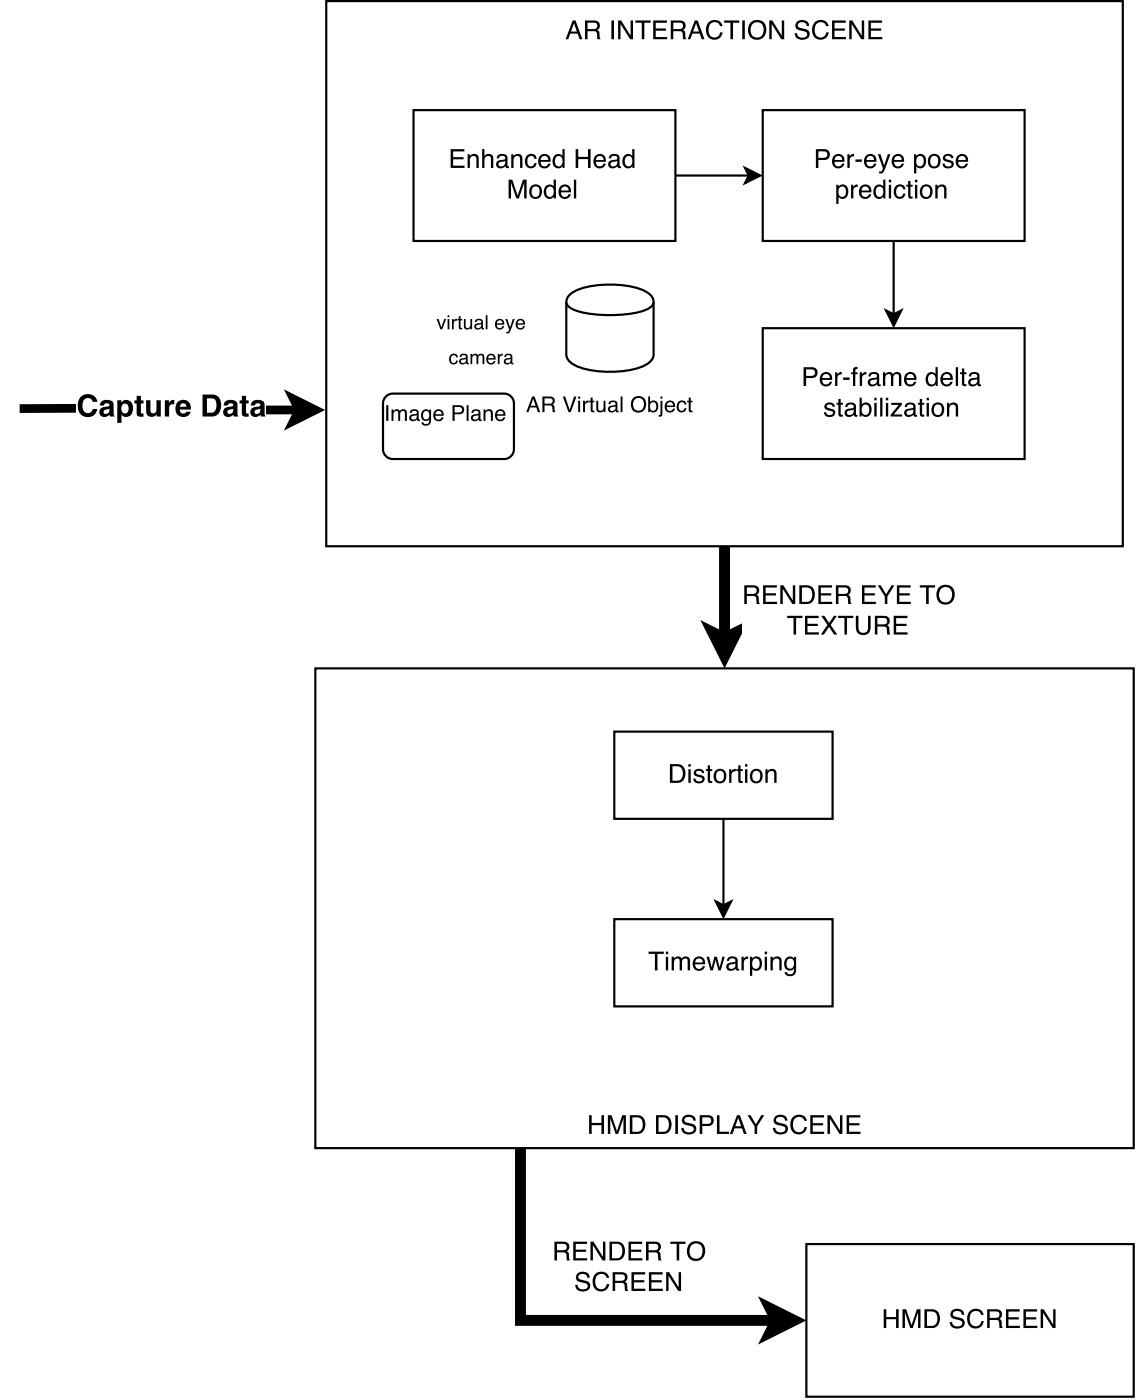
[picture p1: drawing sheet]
<svg xmlns="http://www.w3.org/2000/svg" width="184mm" height="226mm" viewBox="0 0 184 226" stroke-linecap="round" stroke-linejoin="round" font-family="sans-serif">
<path d="M117.1 88.4v14.8M115.2 102.3l1.9 .9 2-.9-2 3.9z" fill="none" stroke="#000" stroke-width="1.8" stroke-linecap="butt"/>
<path d="M115.2 102.3l1.9 .9 2-.9-2 3.9z" fill="#000"/>
<path d="M119.9 94.2h34.6v9.9h-34.6z" fill="#fff"/>
<g fill="#000">
<path d="M47.5 64.6l3.5 1.7-3.5 1.8 .8-1.8z"/>
<path d="M120.7 95v1.1h1a.53 .53 0 0 0 .6-.5 .53 .53 0 0 0-.6-.6zM120.3 94.7h1.4a.83 .83 0 0 1 1 .5 .83 .83 0 0 1-.4 1 .92 .92 0 0 1 .4 1.2l.1 .3h-.5l-.1-1-.2-.2-1.3-.1v1.3h-.4zM123.4 94.7h2.2v.4h-1.8v.9h1.6v.3h-1.6v1.1h1.8v.3h-2.2zM126.1 94.7h.5l1.6 2.4v-2.4h.4v3h-.5l-1.6-2.4v2.4h-.4zM129.6 95v2.4h.8a1.17 1.17 0 0 0 .8-1.8 .8 .8 0 0 0-.8-.6zM129.2 94.7a2.54 2.54 0 0 1 2 .2 1.73 1.73 0 0 1-.4 2.8h-1.6zM132.3 94.7h2.2v.4h-1.8v.9h1.7v.3h-1.7v1.1h1.8v.3h-2.2zM135.5 95v1.1h1a.53 .53 0 0 0 .6-.5 .53 .53 0 0 0-.6-.6zM135.1 94.7h1.4a.83 .83 0 0 1 1 .5 .83 .83 0 0 1-.4 1 .92 .92 0 0 1 .4 1.2l.1 .3h-.5l-.1-1-.2-.2-1.3-.1v1.3h-.4zM139.3 94.7h2.3v.4h-1.9v.9h1.7v.3h-1.7v1.1h1.9v.3h-2.3zM141.9 94.7h.5l.8 1.4 .9-1.4h.5l-1.2 1.8v1.2h-.4v-1.2zM145 94.7h2.2v.4h-1.8v.9h1.7v.3h-1.7v1.1h1.8v.3h-2.2zM148.7 94.7h2.5v.3h-1.1v2.7h-.4v-2.7h-1zM151.9 94.9a1.53 1.53 0 0 1 1.9 0 1.53 1.53 0 0 1 .4 1.9 1.51 1.51 0 0 1-2 .9 1.51 1.51 0 0 1-.8-2.1zM152.1 95.3a1.41 1.41 0 0 0 .4 2.1 1.16 1.16 0 0 0 1.4-1.6 1.04 1.04 0 0 0-.7-.8 1.04 1.04 0 0 0-1.1 .3z"/>
<path d="M127.3 99.6h2.4v.4h-1v2.7h-.4v-2.7h-1zM130.1 99.6h2.2v.4h-1.8v.9h1.7v.4h-1.7v1h1.9v.4h-2.3zM132.7 99.6h.6l.7 1.2 .8-1.2h.5l-1 1.5 1 1.6h-.5l-.8-1.3-.8 1.3h-.5l1.1-1.6zM135.5 99.6h2.4v.4h-1v2.7h-.4v-2.7h-1zM138.3 99.6h.5v1.9a.78 .78 0 0 0 .7 .9 .78 .78 0 0 0 .8-.9v-1.9h.4v1.7a1.21 1.21 0 0 1-1.2 1.4 1.21 1.21 0 0 1-1.2-1.4zM141.8 100v1h1a.53 .53 0 0 0 .6-.5 .53 .53 0 0 0-.6-.5zM141.4 99.6h1.4a.83 .83 0 0 1 1 .5 .83 .83 0 0 1-.4 1.1 .92 .92 0 0 1 .4 1.1l.1 .4h-.5l-.1-1.1-.2-.2h-1.3v1.3h-.4zM144.5 99.6h2.2v.4h-1.8v.9h1.6v.4h-1.6v1h1.8v.4h-2.2z"/>
</g>
<path d="M3.2 66.1l24.7-.1v.3h20.4M47.5 64.6l3.5 1.7-3.5 1.8 .8-1.8z" fill="none" stroke="#000" stroke-width="1.4" stroke-linecap="butt"/>
<path d="M12.3 63.1h30.7v5.7h-30.7z" fill="#fff"/>
<path d="M13.1 64.2a1.58 1.58 0 0 1 2.6 .8h-.7a.83 .83 0 0 0-.9-.6 .83 .83 0 0 0-.7 .9 1.15 1.15 0 0 0 .8 1.5l.4-.1 .4-.5h.7a1.6 1.6 0 0 1-1.8 1.3 1.6 1.6 0 0 1-1.3-1.9 1.95 1.95 0 0 1 .5-1.4zM16.9 66.3a.33 .33 0 0 0-.2 .4 .33 .33 0 0 0 .4 .3 .63 .63 0 0 0 .6-.9zM16.3 65a1.37 1.37 0 0 1 2 .2l.1 1.8 .1 .4h-.7l-.1-.3a.85 .85 0 0 1-1.4 .2 .85 .85 0 0 1 .3-1.4l.8-.1a.25 .25 0 0 0 .3-.2 .25 .25 0 0 0-.1-.3h-.2a.45 .45 0 0 0-.6 .3h-.7zM19.8 65.5a.82 .82 0 0 0-.2 .8 .82 .82 0 0 0 .8 .6 .87 .87 0 0 0 .4-.9 .87 .87 0 0 0-.6-.7zM19 64.8h.6v.3a1.06 1.06 0 0 1 1.3-.3 1.06 1.06 0 0 1 .6 1.2 1.11 1.11 0 0 1-.5 1.2 1.11 1.11 0 0 1-1.3 0l-.1-.2v1.4h-.6zM22.1 64h.7v.8h.4v.5h-.4v1.5l.4 .1v.5h-.3a.6 .6 0 0 1-.8-.5v-1.6h-.4v-.5h.4zM23.6 64.8h.7v1.5a.51 .51 0 0 0 .6 .6 .51 .51 0 0 0 .4-.7v-1.4h.7v2.6h-.7v-.4a.93 .93 0 0 1-1.1 .4 .93 .93 0 0 1-.6-1.1zM26.6 64.8h.7v.4a.82 .82 0 0 1 .9-.5v.7a.65 .65 0 0 0-.9 .7v1.3h-.7zM29.2 65.4l-.1 .4h1v-.3a.53 .53 0 0 0-.9-.1zM28.7 65a1.27 1.27 0 0 1 1.5-.2 1.27 1.27 0 0 1 .7 1.5h-1.8a.57 .57 0 0 0 .3 .6 .57 .57 0 0 0 .7-.3h.7a1.29 1.29 0 0 1-1.6 .8 1.29 1.29 0 0 1-.8-1.6zM33.5 64.4v2.4a1.21 1.21 0 0 0 1.3-.3 1.77 1.77 0 0 0-.1-1.9zM32.7 63.8h1.6a1.54 1.54 0 0 1 1.4 2.1v.3a1.39 1.39 0 0 1-1.4 1.2h-1.6zM36.9 66.3a.33 .33 0 0 0-.1 .4 .33 .33 0 0 0 .3 .3 .63 .63 0 0 0 .6-.9zM36.3 65a1.37 1.37 0 0 1 2 .2l.1 1.8 .1 .4h-.7l-.1-.3a.85 .85 0 0 1-1.3 .2 .85 .85 0 0 1 .2-1.4l.8-.1a.25 .25 0 0 0 .3-.2 .25 .25 0 0 0-.1-.3h-.1a.45 .45 0 0 0-.7 .3h-.6zM39.1 64h.7v.8h.4v.5h-.4v1.5l.4 .1v.5h-.3a.6 .6 0 0 1-.8-.5v-1.6h-.4v-.5h.4zM41.3 66.3a.33 .33 0 0 0-.2 .4 .33 .33 0 0 0 .4 .3 .63 .63 0 0 0 .6-.9zM40.7 65a1.37 1.37 0 0 1 2 .2l.1 1.8 .1 .4h-.7l-.1-.3a.85 .85 0 0 1-1.4 .2 .85 .85 0 0 1 .3-1.4l.8-.1a.25 .25 0 0 0 .3-.2 .25 .25 0 0 0-.1-.3h-.2a.45 .45 0 0 0-.6 .3h-.7z" fill="#000"/>
<path d="M52.7 .2h128.8v88.2h-128.8z" fill="#fff"/>
<path d="M52.7 .2h128.8v88.2h-128.8z" fill="none" stroke="#000" stroke-width=".35"/>
<g fill="#000">
<path d="M124.5 211.7l3.9 1.9-3.9 1.9 1-1.9z"/>
<path d="M92.8 3.8l-.5 1.3h1zM92.6 3.3h.4l1.1 3h-.4l-.3-.9h-1.2l-.3 .9h-.5zM95 3.7v1h.9a.53 .53 0 0 0 .7-.5 .53 .53 0 0 0-.6-.5zM94.6 3.3h1.4a.83 .83 0 0 1 .9 .5 .83 .83 0 0 1-.4 1.1 .92 .92 0 0 1 .4 1.1l.2 .3h-.5l-.1-1-.2-.2-1.3-.1v1.3h-.4zM98.8 3.3h.5v3h-.5zM99.9 3.3h.5l1.5 2.5v-2.5h.4v3h-.4l-1.6-2.4v2.4h-.4zM102.7 3.3h2.5v.4h-1v2.6h-.5v-2.6h-1zM105.6 3.3h2.2v.4h-1.8v.9h1.7v.4h-1.7v1h1.8v.3h-2.2zM108.8 3.7v1h1a.53 .53 0 0 0 .6-.5 .53 .53 0 0 0-.6-.5zM108.4 3.3h1.4a.83 .83 0 0 1 1 .5 .83 .83 0 0 1-.4 1.1 .92 .92 0 0 1 .4 1.1l.1 .3h-.5l-.1-1-.2-.2-1.3-.1v1.3h-.4zM112.5 3.8l-.5 1.3h1zM112.3 3.3h.5l1.1 3h-.5l-.3-.9h-1.2l-.3 .9h-.4zM114.5 3.7a1.32 1.32 0 0 1 1.3-.5 1.32 1.32 0 0 1 1 1h-.4a.98 .98 0 0 0-1.3-.6 .98 .98 0 0 0-.6 1.3 .96 .96 0 0 0 .8 1.2 .96 .96 0 0 0 1.1-.9h.4a1.36 1.36 0 0 1-1.6 1.2 1.36 1.36 0 0 1-1.1-1.6l.1-.6zM117.1 3.3h2.4v.4h-1v2.6h-.4v-2.6h-1zM120 3.3h.4v3h-.4zM121.4 3.5a1.53 1.53 0 0 1 2 0 1.53 1.53 0 0 1 .4 1.9 1.51 1.51 0 0 1-2 .9 1.51 1.51 0 0 1-.8-2zM121.6 3.9a1.41 1.41 0 0 0 .5 2.1 1.16 1.16 0 0 0 1.3-1.5 1.04 1.04 0 0 0-.7-.9 1.04 1.04 0 0 0-1.1 .3zM124.4 3.3h.4l1.6 2.5v-2.5h.4v3h-.5l-1.6-2.4v2.4h-.3zM128.9 3.5a1.27 1.27 0 0 1 1.9 .4v.3h-.4a.75 .75 0 0 0-.7-.6 .75 .75 0 0 0-.7 .5 .64 .64 0 0 0 .7 .5l.4 .1a.87 .87 0 0 1 .8 .9 .87 .87 0 0 1-.9 .8 1.15 1.15 0 0 1-1.5-1h.4a.85 .85 0 0 0 .7 .7 .85 .85 0 0 0 .9-.5 .93 .93 0 0 0-1.1-.7 .81 .81 0 0 1-.8-.5 .81 .81 0 0 1 .3-.9zM131.6 3.7a1.32 1.32 0 0 1 1.3-.5 1.32 1.32 0 0 1 1 1h-.4a.98 .98 0 0 0-1.2-.6 .98 .98 0 0 0-.6 1.3 .96 .96 0 0 0 .7 1.2 .96 .96 0 0 0 1.2-.9h.4a1.36 1.36 0 0 1-1.6 1.2 1.36 1.36 0 0 1-1.1-1.6l.1-.6zM134.5 3.3h2.2v.4h-1.8v.9h1.7v.4h-1.7v1h1.8v.3h-2.2zM137.3 3.3h.5l1.5 2.5v-2.5h.4v3h-.5l-1.5-2.4v2.4h-.4zM140.4 3.3h2.2v.4h-1.8v.9h1.7v.4h-1.7v1h1.8v.3h-2.2z"/>
</g>
<path d="M84.1 185.7v27.9h41.4M124.5 211.7l3.9 1.9-3.9 1.9 1-1.9z" fill="none" stroke="#000" stroke-width="1.8" stroke-linecap="butt"/>
<path d="M89.3 200.4h25v9.9h-25z" fill="#fff"/>
<g fill="#000">
<path d="M90 201.2v1.1h1a.53 .53 0 0 0 .6-.5 .53 .53 0 0 0-.6-.6zM89.6 200.9h1.4a.83 .83 0 0 1 1 .5 .83 .83 0 0 1-.4 1 .92 .92 0 0 1 .4 1.1l.1 .4h-.5l-.1-1-.2-.2-1.3-.1v1.3h-.4zM92.7 200.9h2.2v.3h-1.8v1h1.6v.3h-1.6v1h1.8v.4h-2.2zM95.5 200.9h.4l1.6 2.4v-2.4h.4v3h-.5l-1.6-2.5v2.5h-.3zM98.9 201.2v2.4h.8a1.17 1.17 0 0 0 .8-1.8 .8 .8 0 0 0-.8-.6zM98.5 200.9a2.54 2.54 0 0 1 2 .2 1.73 1.73 0 0 1-.4 2.8h-1.6zM101.6 200.9h2.2v.3h-1.8v1h1.7v.3h-1.7v1h1.8v.4h-2.2zM104.8 201.2v1.1h1a.53 .53 0 0 0 .6-.5 .53 .53 0 0 0-.6-.6zM104.4 200.9h1.4a.83 .83 0 0 1 1 .5 .83 .83 0 0 1-.4 1 .92 .92 0 0 1 .4 1.1l.2 .4h-.6l-.1-1-.2-.2-1.3-.1v1.3h-.4zM108.4 200.9h2.4v.3h-1v2.7h-.4v-2.7h-1zM111.6 201.1a1.53 1.53 0 0 1 1.9 0 1.53 1.53 0 0 1 .4 1.9 1.51 1.51 0 0 1-2 .9 1.51 1.51 0 0 1-.8-2.1zM111.8 201.5a1.41 1.41 0 0 0 .4 2.1 1.16 1.16 0 0 0 1.3-1.6 1.04 1.04 0 0 0-.7-.8 1.04 1.04 0 0 0-1 .3z"/>
<path d="M93.4 206a1.27 1.27 0 0 1 1.9 .4v.3h-.4a.75 .75 0 0 0-.7-.6 .75 .75 0 0 0-.7 .5 .64 .64 0 0 0 .7 .5l.4 .1a.87 .87 0 0 1 .8 .9 .87 .87 0 0 1-.9 .8 1.15 1.15 0 0 1-1.5-1h.4a.85 .85 0 0 0 .7 .7 .85 .85 0 0 0 .9-.5 .93 .93 0 0 0-1-.7 .81 .81 0 0 1-.9-.5 .81 .81 0 0 1 .3-.9zM96.1 206.2a1.32 1.32 0 0 1 1.4-.5 1.32 1.32 0 0 1 1 1h-.4a.98 .98 0 0 0-1.3-.6 .98 .98 0 0 0-.6 1.3 .96 .96 0 0 0 .8 1.1 .96 .96 0 0 0 1.1-.8h.4a1.36 1.36 0 0 1-1.6 1.2 1.36 1.36 0 0 1-1.1-1.6l.1-.6zM99.4 206.2v1h1a.53 .53 0 0 0 .6-.5 .53 .53 0 0 0-.5-.5zM99 205.8h1.4a.83 .83 0 0 1 1 .5 .83 .83 0 0 1-.4 1.1 .92 .92 0 0 1 .4 1.1l.2 .3h-.5l-.2-1-.1-.2-1.4-.1v1.3h-.4zM102.1 205.8h2.2v.4h-1.8v.9h1.7v.4h-1.7v1h1.8v.3h-2.2zM104.9 205.8h2.2v.4h-1.8v.9h1.7v.4h-1.7v1h1.8v.3h-2.2zM107.7 205.8h.5l1.5 2.5v-2.5h.4v3h-.5l-1.5-2.4v2.4h-.4z"/>
</g>
<path d="M51 108.1h132.3v77.6h-132.3z" fill="#fff"/>
<path d="M51 108.1h132.3v77.6h-132.3z" fill="none" stroke="#000" stroke-width=".35"/>
<path d="M95.2 180.4h.4v1.3h1.6v-1.3h.4v3h-.4v-1.4h-1.6v1.4h-.4zM98.3 180.4h.6l.8 2.6 .9-2.6h.6v3h-.4v-2.5l-.9 2.5h-.4l-.9-2.5 .1 2.5h-.4zM102.2 180.8v2.3h.8a1.17 1.17 0 0 0 .8-1.8 .8 .8 0 0 0-.8-.5zM101.8 180.4a2.54 2.54 0 0 1 2 .3 1.73 1.73 0 0 1-.4 2.7h-1.6zM106.5 180.8v2.3h.7a1.17 1.17 0 0 0 .8-1.8 .8 .8 0 0 0-.8-.5zM106 180.4a2.54 2.54 0 0 1 2.1 .3 1.73 1.73 0 0 1-.5 2.7h-1.6zM109.2 180.4h.4v3h-.4zM110.5 180.6a1.27 1.27 0 0 1 1.9 .4l.1 .3h-.4a.75 .75 0 0 0-.7-.6 .75 .75 0 0 0-.8 .5 .64 .64 0 0 0 .8 .5l.4 .1a.87 .87 0 0 1 .8 .9 .87 .87 0 0 1-1 .8 1.15 1.15 0 0 1-1.5-1h.4a.85 .85 0 0 0 .8 .7 .85 .85 0 0 0 .9-.5 .93 .93 0 0 0-1.1-.7 .81 .81 0 0 1-.8-.5 .81 .81 0 0 1 .2-.9zM113.1 180.4h1.4a.88 .88 0 0 1 .9 .9 .88 .88 0 0 1-.9 .9h-1v1.2h-.4zM113.5 180.8v1h.8a.53 .53 0 0 0 .7-.5 .53 .53 0 0 0-.7-.5zM115.9 180.4h.4v2.7h1.5v.3h-1.9zM119.3 180.9l-.4 1.3h.9zM119.1 180.4h.5l1.1 3h-.5l-.3-.9h-1.2l-.3 .9h-.4zM120.8 180.4h.5l.9 1.5 .9-1.5h.4l-1.1 1.8v1.2h-.4v-1.2zM125.3 180.6a1.27 1.27 0 0 1 1.9 .4l.1 .3h-.4a.75 .75 0 0 0-.7-.6 .75 .75 0 0 0-.8 .5 .64 .64 0 0 0 .8 .5l.4 .1a.87 .87 0 0 1 .8 .9 .87 .87 0 0 1-.9 .8 1.15 1.15 0 0 1-1.5-1h.3a.85 .85 0 0 0 .8 .7 .85 .85 0 0 0 .9-.5 .93 .93 0 0 0-1.1-.7 .81 .81 0 0 1-.8-.5 .81 .81 0 0 1 .2-.9zM128.1 180.8a1.32 1.32 0 0 1 1.3-.5 1.32 1.32 0 0 1 1 1h-.4a.98 .98 0 0 0-1.2-.6 .98 .98 0 0 0-.6 1.3 .96 .96 0 0 0 .7 1.1 .96 .96 0 0 0 1.1-.8h.4a1.36 1.36 0 0 1-1.5 1.2 1.36 1.36 0 0 1-1.1-1.6v-.6zM131 180.4h2.2v.4h-1.8v.9h1.7v.4h-1.7v1h1.8v.3h-2.2zM133.8 180.4h.5l1.5 2.5v-2.5h.4v3h-.5l-1.5-2.4v2.4h-.4zM136.9 180.4h2.2v.4h-1.8v.9h1.6v.4h-1.6v1h1.8v.3h-2.2z" fill="#000"/>
<path d="M130.4 201.3h52.9v24.7h-52.9z" fill="#fff"/>
<path d="M116.9 132.5v13.9M115.7 145.8l1.2 .6 1.3-.6-1.3 2.5zM130.4 201.3h52.9v24.7h-52.9z" fill="none" stroke="#000" stroke-width=".35"/>
<g fill="#000">
<path d="M115.7 145.8l1.2 .6 1.3-.6-1.3 2.5z"/>
<path d="M142.9 211.8h.4v1.3h1.5v-1.3h.5v3h-.5v-1.4h-1.5v1.4h-.4zM145.9 211.8h.6l.8 2.6 .9-2.6h.6v3h-.4v-2.5l-.9 2.5h-.4l-.8-2.5v2.5h-.4zM149.9 212.2v2.3h.7a1.17 1.17 0 0 0 .8-1.8 .8 .8 0 0 0-.8-.5zM149.4 211.8a2.54 2.54 0 0 1 2.1 .3 1.73 1.73 0 0 1-.5 2.7h-1.6zM153.9 212a1.27 1.27 0 0 1 1.9 .4l.1 .3h-.4a.75 .75 0 0 0-.7-.6 .75 .75 0 0 0-.8 .5 .64 .64 0 0 0 .8 .5l.4 .1a.87 .87 0 0 1 .8 .9 .87 .87 0 0 1-1 .8 1.15 1.15 0 0 1-1.5-1h.4a.85 .85 0 0 0 .8 .7 .85 .85 0 0 0 .9-.5 .93 .93 0 0 0-1.1-.7 .81 .81 0 0 1-.8-.5 .81 .81 0 0 1 .2-.9zM156.7 212.2a1.32 1.32 0 0 1 1.3-.5 1.32 1.32 0 0 1 1 1h-.4a.98 .98 0 0 0-1.2-.6 .98 .98 0 0 0-.6 1.3 .96 .96 0 0 0 .7 1.1 .96 .96 0 0 0 1.1-.8h.4a1.36 1.36 0 0 1-1.5 1.2 1.36 1.36 0 0 1-1.2-1.6l.1-.6zM160 212.2v1h.9a.53 .53 0 0 0 .7-.5 .53 .53 0 0 0-.6-.5zM159.6 211.8h1.4a.83 .83 0 0 1 .9 .5 .83 .83 0 0 1-.3 1 .92 .92 0 0 1 .3 1.2l.2 .3h-.5l-.1-1-.2-.2-1.3-.1v1.3h-.4zM162.6 211.8h2.2v.4h-1.8v.9h1.7v.4h-1.7v1h1.9v.3h-2.3zM165.4 211.8h2.3v.4h-1.9v.9h1.7v.4h-1.7v1h1.9v.3h-2.3zM168.2 211.8h.5l1.5 2.5v-2.5h.4v3h-.4l-1.6-2.4v2.4h-.4z"/>
</g>
<path d="M99.3 118.4h35.3v14.1h-35.3z" fill="#fff"/>
<path d="M99.3 118.4h35.3v14.1h-35.3z" fill="none" stroke="#000" stroke-width=".35"/>
<path d="M108.7 124v2.3h.7a1.17 1.17 0 0 0 .9-1.8 .8 .8 0 0 0-.9-.5zM108.3 123.6a2.54 2.54 0 0 1 2 .3 1.73 1.73 0 0 1-.4 2.7h-1.6zM111.3 124.4h.4v2.2h-.4zM111.3 123.6h.4v.4h-.4zM112.4 124.6a.89 .89 0 0 1 1.4 .5h-.3a.51 .51 0 0 0-.5-.4 .51 .51 0 0 0-.5 .3 1.72 1.72 0 0 0 1.2 .6 .7 .7 0 0 1 .1 .8 .7 .7 0 0 1-.8 .3 .78 .78 0 0 1-.9-.7h.3a.57 .57 0 0 0 .5 .4 .57 .57 0 0 0 .6-.4l-.1-.2a1.84 1.84 0 0 1-1.2-.6v-.3zM114.4 123.8h.4v.6h.3v.3h-.3v1.5l.1 .1 .2 .1v.2a.53 .53 0 0 1-.7-.4v-1.5h-.3v-.3h.3zM116 124.8a.94 .94 0 0 0 .4 1.6 .94 .94 0 0 0 .5-1.4 .62 .62 0 0 0-.9-.2zM115.6 124.7a1.06 1.06 0 0 1 1.4-.2 1.06 1.06 0 0 1 .4 1.3 1.05 1.05 0 0 1-1.4 .9 1.05 1.05 0 0 1-.6-1.5zM117.9 124.4h.3v.4a.64 .64 0 0 1 .7-.4v.4a.57 .57 0 0 0-.7 .6v1.2h-.3zM119.3 123.8h.4v.6h.4v.3h-.4v1.5l.1 .1 .3 .1v.2a.53 .53 0 0 1-.8-.4v-1.5h-.3v-.3h.3zM120.4 124.4h.4v2.2h-.4zM120.4 123.6h.4v.4h-.4zM121.9 124.8a.94 .94 0 0 0 .4 1.6 .94 .94 0 0 0 .5-1.4 .62 .62 0 0 0-.9-.2zM121.5 124.7a1.06 1.06 0 0 1 1.4-.2 1.06 1.06 0 0 1 .4 1.3 1.05 1.05 0 0 1-1.4 .9 1.05 1.05 0 0 1-.6-1.5zM123.7 124.4h.4v.3a.78 .78 0 0 1 .9-.3 .78 .78 0 0 1 .5 .8v1.4h-.3v-1.3a.55 .55 0 0 0-.7-.6 .55 .55 0 0 0-.4 .8v1.1h-.4z" fill="#000"/>
<path d="M99.3 148.7h35.3v14.1h-35.3z" fill="#fff"/>
<path d="M99.3 148.7h35.3v14.1h-35.3z" fill="none" stroke="#000" stroke-width=".35"/>
<path d="M104.8 153.9h2.5v.4h-1v2.7h-.4v-2.7h-1.1zM107.6 154.8h.4v2.2h-.4zM107.6 153.9h.4v.5h-.4zM108.6 154.8h.3v.3a.72 .72 0 0 1 1.3 0 .73 .73 0 0 1 .8-.4 .73 .73 0 0 1 .5 .8v1.5h-.3v-1.6a.48 .48 0 0 0-.6-.3 .48 .48 0 0 0-.4 .6v1.3h-.3v-1.5a.46 .46 0 0 0-.5-.5 .46 .46 0 0 0-.4 .6l-.1 1.4h-.3zM112.3 155.1a1.01 1.01 0 0 1 1.2-.3 1.01 1.01 0 0 1 .5 1.2h-1.6a.63 .63 0 0 0 .4 .7 .63 .63 0 0 0 .8-.4h.4a1.04 1.04 0 0 1-1.4 .7 1.04 1.04 0 0 1-.6-1.4zM112.6 155.2l-.2 .5h1.2a.61 .61 0 0 0-.3-.6 .61 .61 0 0 0-.7 .1zM114.2 154.8h.4l.4 1.7 .5-1.7h.4l.4 1.7 .5-1.7h.4l-.7 2.2h-.4l-.4-1.7-.5 1.7h-.4zM117.8 156.2a.48 .48 0 0 0 .3 .6 .48 .48 0 0 0 .6-.3l.2-.6-.8 .1zM117.6 155a.96 .96 0 0 1 1.6 .3l.1 1.4h.2v.3a.42 .42 0 0 1-.6-.3 .77 .77 0 0 1-1 .3 .77 .77 0 0 1-.4-.9l.4-.3 1-.3a.5 .5 0 0 0-.5-.5 .5 .5 0 0 0-.5 .4h-.4zM119.9 154.8h.3v.4a.64 .64 0 0 1 .7-.5v.4a.57 .57 0 0 0-.7 .6v1.3h-.3zM121.8 155.2a1.12 1.12 0 0 0 .2 1.5 .82 .82 0 0 0 .8-.4 .82 .82 0 0 0-.1-.9 .56 .56 0 0 0-.9-.2zM121.2 154.8h.4v.3a.9 .9 0 0 1 1.1-.3 .9 .9 0 0 1 .5 1 .93 .93 0 0 1-.4 1.1 .93 .93 0 0 1-1.2-.2v1.2h-.4zM123.6 154.8h.4v2.2h-.4zM123.6 153.9h.4v.5h-.4zM124.5 154.8h.4v.3a.78 .78 0 0 1 .9-.4 .78 .78 0 0 1 .6 .9v1.4h-.4v-1.4a.55 .55 0 0 0-.7-.5 .55 .55 0 0 0-.4 .7v1.2h-.4zM127 155a.83 .83 0 0 1 1.4 .1v-.3h.3v2a.97 .97 0 0 1-.7 1.1 .97 .97 0 0 1-1.2-.6h.4a.64 .64 0 0 0 .9 .2 .64 .64 0 0 0 .2-.8 .9 .9 0 0 1-1.1 .2 .9 .9 0 0 1-.4-1zM127.3 155.2a.92 .92 0 0 0 .4 1.5 .85 .85 0 0 0 .7-.8 .85 .85 0 0 0-.6-.8z" fill="#000"/>
<path d="M72.1 40.7h10.9v10.8h-10.9z" fill="#fff"/>
<path d="M109.2 28.4h11.8M120.4 27.2l2.5 1.2-2.5 1.2 .6-1.2z" fill="none" stroke="#000" stroke-width=".35"/>
<path d="M120.4 27.2l2.5 1.2-2.5 1.2 .6-1.2z" fill="#000"/>
<path d="M66.9 17.8h42.3v21.2h-42.3z" fill="#fff"/>
<path d="M66.9 17.8h42.3v21.2h-42.3zM144.5 39v11.8M143.2 50.2l1.3 .6 1.2-.6-1.2 2.5z" fill="none" stroke="#000" stroke-width=".35"/>
<g fill="#000">
<path d="M143.2 50.2l1.3 .6 1.2-.6-1.2 2.5z"/>
<path d="M72.9 24.1h2.2v.4h-1.8v.9h1.6v.4h-1.6v1h1.8v.4h-2.2zM75.6 25h.3v.3a.78 .78 0 0 1 1-.4 .78 .78 0 0 1 .5 .8v1.5h-.4v-1.4a.55 .55 0 0 0-.7-.5 .55 .55 0 0 0-.3 .7v1.2h-.4zM77.9 24.1h.4v1.1a.78 .78 0 0 1 .9-.3 .78 .78 0 0 1 .5 .8v1.5h-.3v-1.4a.55 .55 0 0 0-.7-.6 .55 .55 0 0 0-.4 .8v1.2h-.4zM80.6 26.4a.48 .48 0 0 0 .3 .6 .48 .48 0 0 0 .6-.3l.2-.7-.8 .2zM80.4 25.2a.96 .96 0 0 1 1.6 .3v1.3l.3 .1v.3a.42 .42 0 0 1-.6-.3 .77 .77 0 0 1-1 .3 .77 .77 0 0 1-.4-1l.4-.3 1-.2a.5 .5 0 0 0-.5-.5 .5 .5 0 0 0-.5 .4h-.4zM82.6 25h.4v.3a.78 .78 0 0 1 .9-.4 .78 .78 0 0 1 .6 .8v1.5h-.4v-1.4a.55 .55 0 0 0-.7-.5 .55 .55 0 0 0-.4 .7v1.2h-.4zM85.1 25.2a.91 .91 0 0 1 1-.3 .91 .91 0 0 1 .6 .8h-.3a.57 .57 0 0 0-.7-.5 .57 .57 0 0 0-.4 .7 .66 .66 0 0 0 .1 .8 .66 .66 0 0 0 .8 .1l.2-.4h.3a.96 .96 0 0 1-1 .8 .96 .96 0 0 1-.9-1.1zM87.3 25.2a1.01 1.01 0 0 1 1.2-.2 1.01 1.01 0 0 1 .5 1.2h-1.6a.63 .63 0 0 0 .5 .7 .63 .63 0 0 0 .7-.4h.4a1.04 1.04 0 0 1-1.4 .7 1.04 1.04 0 0 1-.6-1.4zM87.6 25.4l-.2 .5h1.2a.61 .61 0 0 0-.3-.6 .61 .61 0 0 0-.7 .1zM89.9 25.5a.85 .85 0 0 0-.2 .9 .85 .85 0 0 0 .8 .5 .93 .93 0 0 0 .4-.9 .93 .93 0 0 0-.6-.8zM89.7 25.1l.7-.2 .5 .3v-1.1h.4v3.1h-.4v-.3a.91 .91 0 0 1-1.1 .2 .91 .91 0 0 1-.5-1 1.31 1.31 0 0 1 .4-1zM93.1 24.1h.4v1.3h1.6v-1.3h.4v3.1h-.4v-1.5h-1.6v1.5h-.4zM96.2 25.2a1.01 1.01 0 0 1 1.3-.2 1.01 1.01 0 0 1 .4 1.2h-1.6a.63 .63 0 0 0 .5 .7 .63 .63 0 0 0 .8-.4h.3a1.04 1.04 0 0 1-1.3 .7 1.04 1.04 0 0 1-.6-1.4zM96.5 25.4l-.2 .5h1.3a.61 .61 0 0 0-.4-.6 .61 .61 0 0 0-.7 .1zM98.7 26.4a.48 .48 0 0 0 .3 .6 .48 .48 0 0 0 .6-.3l.2-.7-.8 .2zM98.5 25.2a.96 .96 0 0 1 1.7 .3v1.3l.2 .1v.3a.42 .42 0 0 1-.6-.3 .77 .77 0 0 1-1 .3 .77 .77 0 0 1-.4-1l.4-.3 1-.2a.5 .5 0 0 0-.5-.5 .5 .5 0 0 0-.5 .4h-.4zM101.2 25.5a.85 .85 0 0 0-.2 .9 .85 .85 0 0 0 .8 .5 .93 .93 0 0 0 .4-.9 .93 .93 0 0 0-.6-.8zM101 25.1l.7-.2 .5 .3v-1.1h.4v3.1h-.4v-.3a.91 .91 0 0 1-1.1 .2 .91 .91 0 0 1-.5-1 1.31 1.31 0 0 1 .4-1z"/>
<path d="M82.2 29.1h.6l.9 2.5 .8-2.5h.6v3h-.4v-2.6l-.8 2.6h-.4l-.9-2.6v2.6h-.4zM86.2 30.3a.94 .94 0 0 0 .4 1.6 .94 .94 0 0 0 .5-1.4 .62 .62 0 0 0-.9-.2zM85.8 30.2a1.06 1.06 0 0 1 1.4-.2 1.06 1.06 0 0 1 .4 1.3 1.05 1.05 0 0 1-1.4 .8 1.05 1.05 0 0 1-.6-1.4zM88.5 30.4a.85 .85 0 0 0-.2 .9 .85 .85 0 0 0 .8 .5 .93 .93 0 0 0 .4-.8 .93 .93 0 0 0-.6-.8zM88.3 30l.7-.1 .5 .3v-1.1h.4v3h-.4v-.3a.91 .91 0 0 1-1.1 .3 .91 .91 0 0 1-.5-1.1 1.31 1.31 0 0 1 .4-1zM90.6 30.2a1.01 1.01 0 0 1 1.2-.2 1.01 1.01 0 0 1 .5 1.1h-1.6a.63 .63 0 0 0 .5 .7 .63 .63 0 0 0 .7-.4h.4a1.04 1.04 0 0 1-1.4 .7 1.04 1.04 0 0 1-.6-1.4zM90.9 30.3l-.2 .5h1.2a.61 .61 0 0 0-.3-.6 .61 .61 0 0 0-.7 .1zM92.8 29.1h.3v3h-.3z"/>
</g>
<path d="M123.3 17.8h42.3v21.2h-42.3z" fill="#fff"/>
<path d="M123.3 17.8h42.3v21.2h-42.3z" fill="none" stroke="#000" stroke-width=".35"/>
<g fill="#000">
<path d="M131.9 24.1h1.4a.88 .88 0 0 1 .9 .9 .88 .88 0 0 1-.9 .9h-1v1.3h-.4zM132.3 24.5v1h.8a.53 .53 0 0 0 .6-.5 .53 .53 0 0 0-.6-.5zM134.8 25.2a1.01 1.01 0 0 1 1.2-.2 1.01 1.01 0 0 1 .5 1.2h-1.6a.63 .63 0 0 0 .5 .7 .63 .63 0 0 0 .7-.4h.4a1.04 1.04 0 0 1-1.4 .7 1.04 1.04 0 0 1-.6-1.4zM135.1 25.4l-.2 .5h1.2a.61 .61 0 0 0-.3-.6 .61 .61 0 0 0-.7 .1zM137 25h.3v.3a.64 .64 0 0 1 .8-.4l-.1 .4a.57 .57 0 0 0-.6 .6v1.3h-.4zM138.3 25.8h1v.4h-1zM140 25.2a1.01 1.01 0 0 1 1.2-.2 1.01 1.01 0 0 1 .5 1.2h-1.6a.63 .63 0 0 0 .4 .7 .63 .63 0 0 0 .8-.4h.4a1.04 1.04 0 0 1-1.4 .7 1.04 1.04 0 0 1-.6-1.4zM140.3 25.4l-.2 .5h1.2a.61 .61 0 0 0-.4-.6 .61 .61 0 0 0-.6 .1zM141.9 25h.4l.6 1.8 .6-1.8h.4l-.4 1.3a3 3 0 0 1-1 1.8l-.4-.1v-.3h.2a.45 .45 0 0 0 .4-.5zM144.4 25.2a1.01 1.01 0 0 1 1.3-.2 1.01 1.01 0 0 1 .5 1.2h-1.7a.63 .63 0 0 0 .5 .7 .63 .63 0 0 0 .8-.4h.3a1.04 1.04 0 0 1-1.3 .7 1.04 1.04 0 0 1-.6-1.4zM144.7 25.4l-.2 .5h1.3a.61 .61 0 0 0-.4-.6 .61 .61 0 0 0-.7 .1zM148.3 25.4a1.12 1.12 0 0 0 .2 1.5 .82 .82 0 0 0 .8-.4 .82 .82 0 0 0-.1-.9 .56 .56 0 0 0-.9-.2zM147.8 25h.3v.3a.9 .9 0 0 1 1.1-.3 .9 .9 0 0 1 .5 1 .93 .93 0 0 1-.4 1.1 .93 .93 0 0 1-1.2-.2v1.1h-.3zM150.6 25.3a.94 .94 0 0 0 .4 1.6 .94 .94 0 0 0 .6-1.4 .62 .62 0 0 0-1-.2zM150.3 25.2a1.06 1.06 0 0 1 1.3-.1 1.06 1.06 0 0 1 .4 1.2 1.05 1.05 0 0 1-1.3 .9 1.05 1.05 0 0 1-.7-1.4zM152.6 25.1a.89 .89 0 0 1 1.5 .5h-.3a.51 .51 0 0 0-.5-.4 .51 .51 0 0 0-.5 .3 1.72 1.72 0 0 0 1.2 .6 .7 .7 0 0 1 .1 .8 .7 .7 0 0 1-.8 .3 .78 .78 0 0 1-.9-.7h.3a.57 .57 0 0 0 .5 .4 .57 .57 0 0 0 .6-.3l-.1-.3a1.84 1.84 0 0 1-1.3-.5v-.4zM154.8 25.2a1.01 1.01 0 0 1 1.2-.2 1.01 1.01 0 0 1 .5 1.2h-1.6a.63 .63 0 0 0 .5 .7 .63 .63 0 0 0 .7-.4h.4a1.04 1.04 0 0 1-1.4 .7 1.04 1.04 0 0 1-.6-1.4zM155.1 25.4l-.2 .5h1.2a.61 .61 0 0 0-.3-.6 .61 .61 0 0 0-.7 .1z"/>
<path d="M135.7 30.3a1.12 1.12 0 0 0 .2 1.5 .82 .82 0 0 0 .8-.4 .82 .82 0 0 0 0-.9 .56 .56 0 0 0-1-.2zM135.2 29.9h.3v.3a.9 .9 0 0 1 1.1-.3 .9 .9 0 0 1 .5 1 .93 .93 0 0 1-.4 1.1 .93 .93 0 0 1-1.1-.1v1.1h-.4zM137.6 29.9h.3v.4a.64 .64 0 0 1 .8-.5l-.1 .4a.57 .57 0 0 0-.7 .6v1.3h-.3zM139.1 30.2a1.01 1.01 0 0 1 1.3-.2 1.01 1.01 0 0 1 .5 1.1h-1.7a.63 .63 0 0 0 .5 .7 .63 .63 0 0 0 .8-.4h.3a1.04 1.04 0 0 1-1.3 .7 1.04 1.04 0 0 1-.6-1.4zM139.4 30.3l-.1 .5h1.2a.61 .61 0 0 0-.4-.6 .61 .61 0 0 0-.7 .1zM141.7 30.4a.85 .85 0 0 0-.1 .9 .85 .85 0 0 0 .8 .5 .93 .93 0 0 0 .4-.8 .93 .93 0 0 0-.6-.8zM141.6 30l.7-.1 .5 .3v-1.1h.3v3h-.3v-.3a.91 .91 0 0 1-1.1 .3 .91 .91 0 0 1-.5-1.1 1.31 1.31 0 0 1 .4-1zM143.7 29.9h.4v2.2h-.4zM143.7 29.1h.4v.4h-.4zM144.7 30.1a.91 .91 0 0 1 1-.3 .91 .91 0 0 1 .7 .8h-.4a.57 .57 0 0 0-.7-.4 .57 .57 0 0 0-.4 .7 .66 .66 0 0 0 .1 .7 .66 .66 0 0 0 .8 .1l.2-.4h.4a.96 .96 0 0 1-1.1 .9 .96 .96 0 0 1-.8-1.1zM146.8 29.3h.4v.6h.3v.3h-.3v1.4l.1 .2h.2v.3a.53 .53 0 0 1-.7-.4v-1.5h-.3v-.3h.3zM147.9 29.9h.4v2.2h-.4zM147.9 29.1h.4v.4h-.4zM149.4 30.3a.94 .94 0 0 0 .3 1.6 .94 .94 0 0 0 .6-1.4 .62 .62 0 0 0-.9-.2zM149 30.2a1.06 1.06 0 0 1 1.3-.2 1.06 1.06 0 0 1 .4 1.3 1.05 1.05 0 0 1-1.3 .8 1.05 1.05 0 0 1-.7-1.4zM151.2 29.9h.3v.3a.78 .78 0 0 1 1-.4 .78 .78 0 0 1 .5 .9v1.4h-.4v-1.4a.55 .55 0 0 0-.6-.5 .55 .55 0 0 0-.4 .7v1.2h-.4z"/>
</g>
<path d="M123.3 53.1h42.3v21.2h-42.3z" fill="#fff"/>
<path d="M123.3 53.1h42.3v21.2h-42.3z" fill="none" stroke="#000" stroke-width=".35"/>
<g fill="#000">
<path d="M70.6 51.6h.3l.4 1.4 .5-1.4h.3l-.6 1.7h-.3zM72.4 51.6h.2v1.7h-.2zM72.4 51h.2v.3h-.2zM73.1 51.6h.2v.3l.3-.3h.3v.3a.45 .45 0 0 0-.6 .4v1h-.2zM74.2 51.1h.2v.5h.3v.2h-.3v1.1l.3 .1v.3a.4 .4 0 0 1-.5-.4v-1.1h-.3v-.2h.3zM75 51.6h.3v1.1a.38 .38 0 0 0 .4 .4 .38 .38 0 0 0 .3-.5v-1h.3v1.7h-.2v-.3a.58 .58 0 0 1-.7 .3 .58 .58 0 0 1-.4-.6zM77 52.7a.39 .39 0 0 0 .4 .4 .39 .39 0 0 0 .4-.5v-.2zM76.9 51.8a.74 .74 0 0 1 1.2 .2v1l.1 .1v.2a.32 .32 0 0 1-.4-.3 .55 .55 0 0 1-.9 .3 .55 .55 0 0 1 .1-.9l.8-.2a.38 .38 0 0 0-.4-.4 .38 .38 0 0 0-.4 .3h-.2zM78.5 51h.3v2.3h-.3zM80.2 51.8a.76 .76 0 0 1 .9-.1 .76 .76 0 0 1 .4 .8h-1.2a.47 .47 0 0 0 .4 .6 .47 .47 0 0 0 .5-.4h.3a.78 .78 0 0 1-1 .6 .78 .78 0 0 1-.5-1.1zM80.4 52l-.1 .3h.9v-.3l-.3-.2zM81.7 51.6h.3l.5 1.4 .4-1.4h.3l-.7 1.8a.55 .55 0 0 1-.7 .5v-.2h.3l.2-.4zM83.6 51.8a.76 .76 0 0 1 .9-.1 .76 .76 0 0 1 .4 .8h-1.2a.47 .47 0 0 0 .3 .6 .47 .47 0 0 0 .6-.4h.2a.78 .78 0 0 1-1 .6 .78 .78 0 0 1-.4-1.1zM83.8 52l-.1 .3h.9l-.1-.3-.2-.2z"/>
<path d="M72.8 57.4a.68 .68 0 0 1 .7-.2 .68 .68 0 0 1 .5 .6h-.3a.46 .46 0 0 0-.6-.3 .46 .46 0 0 0-.2 .6 .44 .44 0 0 0 .3 .6 .44 .44 0 0 0 .5-.4h.3a.75 .75 0 0 1-1 .6 .75 .75 0 0 1-.4-1zM74.5 58.3a.39 .39 0 0 0 .5 .5 .39 .39 0 0 0 .3-.5v-.2zM74.4 57.4a.74 .74 0 0 1 1.2 .3v1h.2v.2a.32 .32 0 0 1-.5-.2 .55 .55 0 0 1-.8 .2 .55 .55 0 0 1 0-.9l.8-.2a.38 .38 0 0 0-.3-.4 .38 .38 0 0 0-.4 .4h-.3zM76.1 57.3h.2v.2a.54 .54 0 0 1 1 0 .55 .55 0 0 1 .6-.3 .55 .55 0 0 1 .4 .6v1.1h-.3v-1.3l-.3-.1a.4 .4 0 0 0-.4 .4v1h-.3v-1.1a.34 .34 0 0 0-.3-.3 .34 .34 0 0 0-.3 .3l-.1 1.1h-.2zM78.8 57.5a.76 .76 0 0 1 .9-.2 .76 .76 0 0 1 .4 .9h-1.2a.47 .47 0 0 0 .4 .5 .47 .47 0 0 0 .5-.3h.3a.78 .78 0 0 1-1 .5 .78 .78 0 0 1-.5-1zM79 57.6l-.1 .4h.9v-.3l-.3-.2zM80.5 57.3h.2v.2l.3-.3h.3v.3a.45 .45 0 0 0-.6 .5v.9h-.2zM81.8 58.3a.39 .39 0 0 0 .4 .5 .39 .39 0 0 0 .3-.5v-.2zM81.6 57.4a.74 .74 0 0 1 1.2 .3v1h.2v.2a.32 .32 0 0 1-.4-.2 .55 .55 0 0 1-.9 .2 .55 .55 0 0 1 0-.9l.8-.2a.38 .38 0 0 0-.3-.4 .38 .38 0 0 0-.4 .4h-.3z"/>
<path d="M129.9 59.4h1.4a.88 .88 0 0 1 .9 .9 .88 .88 0 0 1-.9 .9h-1v1.2h-.4zM130.3 59.8v1h.8a.53 .53 0 0 0 .7-.5 .53 .53 0 0 0-.7-.5zM132.8 60.5a1.01 1.01 0 0 1 1.2-.2 1.01 1.01 0 0 1 .5 1.2h-1.6a.63 .63 0 0 0 .5 .7 .63 .63 0 0 0 .7-.5h.4a1.04 1.04 0 0 1-1.4 .8 1.04 1.04 0 0 1-.6-1.5zM133.1 60.7l-.2 .5h1.2a.61 .61 0 0 0-.3-.6 .61 .61 0 0 0-.7 .1zM135 60.2h.3v.4a.64 .64 0 0 1 .8-.4l-.1 .4a.57 .57 0 0 0-.6 .6v1.2h-.4zM136.3 61.1h1v.4h-1zM138 59.6l.3-.2h.3v.3a.29 .29 0 0 0-.3 .3v.2h.3v.3h-.3v1.9h-.4v-1.9h-.3v-.3h.3zM139 60.2h.3v.4a.64 .64 0 0 1 .8-.4l-.1 .4a.57 .57 0 0 0-.6 .6v1.2h-.4zM140.7 61.7a.48 .48 0 0 0 .3 .5 .48 .48 0 0 0 .6-.2l.1-.7-.7 .2zM140.5 60.5a.96 .96 0 0 1 1.6 .3v1.3l.3 .1v.3a.42 .42 0 0 1-.6-.4 .77 .77 0 0 1-1 .4 .77 .77 0 0 1-.4-1l.4-.3 .9-.2a.5 .5 0 0 0-.4-.5 .5 .5 0 0 0-.6 .4h-.3zM142.7 60.2h.4v.3a.72 .72 0 0 1 1.2 0 .73 .73 0 0 1 .9-.3 .73 .73 0 0 1 .5 .8v1.4h-.4v-1.5a.48 .48 0 0 0-.6-.4 .48 .48 0 0 0-.3 .7v1.2h-.4v-1.4a.46 .46 0 0 0-.4-.5 .46 .46 0 0 0-.5 .5v1.4h-.4zM146.4 60.5a1.01 1.01 0 0 1 1.3-.2 1.01 1.01 0 0 1 .4 1.2h-1.6a.63 .63 0 0 0 .5 .7 .63 .63 0 0 0 .8-.5h.3a1.04 1.04 0 0 1-1.3 .8 1.04 1.04 0 0 1-.6-1.5zM146.7 60.7l-.2 .5h1.3a.61 .61 0 0 0-.4-.6 .61 .61 0 0 0-.7 .1zM150.2 60.7a.85 .85 0 0 0-.2 1 .85 .85 0 0 0 .8 .5 .93 .93 0 0 0 .4-.9 .93 .93 0 0 0-.6-.8zM150.1 60.3l.6-.1 .5 .3v-1.1h.4v3h-.4v-.3a.91 .91 0 0 1-1.1 .3 .91 .91 0 0 1-.5-1 1.31 1.31 0 0 1 .5-1.1zM152.3 60.5a1.01 1.01 0 0 1 1.2-.2 1.01 1.01 0 0 1 .5 1.2h-1.6a.63 .63 0 0 0 .5 .7 .63 .63 0 0 0 .7-.5h.4a1.04 1.04 0 0 1-1.4 .8 1.04 1.04 0 0 1-.6-1.5zM152.6 60.7l-.2 .5h1.2a.61 .61 0 0 0-.3-.6 .61 .61 0 0 0-.7 .1zM154.5 59.4h.4v3h-.4zM155.5 59.6h.4v.6h.3v.3h-.3v1.5l.1 .1h.2v.3a.53 .53 0 0 1-.7-.4v-1.5h-.3v-.3h.3zM156.9 61.7a.48 .48 0 0 0 .3 .5 .48 .48 0 0 0 .6-.2l.2-.7-.8 .2zM156.7 60.5a.96 .96 0 0 1 1.6 .3v1.3l.3 .1v.3a.42 .42 0 0 1-.6-.4 .77 .77 0 0 1-1 .4 .77 .77 0 0 1-.4-1l.4-.3 1-.2a.5 .5 0 0 0-.5-.5 .5 .5 0 0 0-.5 .4h-.4z"/>
<path d="M133.5 65.3a.89 .89 0 0 1 1.4 .5h-.3a.51 .51 0 0 0-.5-.4 .51 .51 0 0 0-.5 .3 1.72 1.72 0 0 0 1.2 .6 .7 .7 0 0 1 .1 .8 .7 .7 0 0 1-.8 .4 .78 .78 0 0 1-.9-.8h.4a.57 .57 0 0 0 .5 .5 .57 .57 0 0 0 .6-.4l-.2-.2a1.84 1.84 0 0 1-1.2-.6v-.4zM135.5 64.5h.4v.7h.4v.3h-.4v1.4l.1 .2h.3v.3a.53 .53 0 0 1-.8-.5v-1.4h-.3v-.3h.3zM136.9 66.6a.48 .48 0 0 0 .4 .6 .48 .48 0 0 0 .6-.3l.1-.6-.8 .1zM136.8 65.4a.96 .96 0 0 1 1.6 .3v1.4h.2v.3a.42 .42 0 0 1-.6-.3 .77 .77 0 0 1-1 .3 .77 .77 0 0 1-.4-.9l.4-.3 1-.3a.5 .5 0 0 0-.5-.5 .5 .5 0 0 0-.5 .4h-.4zM138.9 64.3h.4v1.1a.91 .91 0 0 1 1.1-.2 .91 .91 0 0 1 .5 1 .93 .93 0 0 1-.5 1.1 .93 .93 0 0 1-1.1-.2v.3h-.4zM139.5 65.6a1.07 1.07 0 0 0 .2 1.5 .74 .74 0 0 0 .7-.3 .74 .74 0 0 0 .1-.8 .58 .58 0 0 0-.4-.5 .58 .58 0 0 0-.6 .1zM141.3 65.2h.4v2.2h-.4zM141.3 64.3h.4v.5h-.4zM142.3 64.3h.3v3.1h-.3zM143.2 65.2h.4v2.2h-.4zM143.2 64.3h.4v.5h-.4zM144.1 65.2h1.7v.3l-1.3 1.5h1.3v.4h-1.8v-.3l1.3-1.6h-1.2zM146.6 66.6a.48 .48 0 0 0 .3 .6 .48 .48 0 0 0 .6-.3l.1-.6-.8 .1zM146.4 65.4a.96 .96 0 0 1 1.6 .3v1.4h.2v.3a.42 .42 0 0 1-.6-.3 .77 .77 0 0 1-1 .3 .77 .77 0 0 1-.4-.9l.5-.3 .9-.3a.5 .5 0 0 0-.4-.5 .5 .5 0 0 0-.6 .4h-.3zM148.7 64.5h.4v.7h.3v.3h-.3v1.4v.2h.3v.3a.53 .53 0 0 1-.7-.5v-1.4h-.3v-.3h.3zM149.8 65.2h.4v2.2h-.4zM149.8 64.3h.4v.5h-.4zM151.2 65.5a.94 .94 0 0 0 .4 1.6 .94 .94 0 0 0 .5-1.4 .62 .62 0 0 0-.9-.2zM150.9 65.4a1.06 1.06 0 0 1 1.3-.1 1.06 1.06 0 0 1 .4 1.3 1.05 1.05 0 0 1-1.3 .8 1.05 1.05 0 0 1-.7-1.4zM153.1 65.2h.3v.3a.78 .78 0 0 1 1-.4 .78 .78 0 0 1 .5 .9v1.4h-.4v-1.4a.55 .55 0 0 0-.7-.5 .55 .55 0 0 0-.4 .7v1.2h-.3z"/>
</g>
<path d="M92.3 47.5a10.6 10.6 0 0 1 6.3-1.5 12.1 12.1 0 0 1 6.3 1.5l.6 .6 .2 .8v8.4l-.2 .8a5.6 5.6 0 0 1-4 1.8 16.4 16.4 0 0 1-8.3-.7l-.9-.5-.5-.6-.3-.8v-8.4l.3-.8z" fill="#fff"/>
<path d="M91.5 48.9l.3 .5a6.5 6.5 0 0 0 3.9 1.4 21.6 21.6 0 0 0 8.3-.5l.9-.4 .6-.5 .2-.5M92.3 47.5a10.6 10.6 0 0 1 6.3-1.5 12.1 12.1 0 0 1 6.3 1.5l.6 .6 .2 .8v8.4l-.2 .8a5.6 5.6 0 0 1-4 1.8 16.4 16.4 0 0 1-8.3-.7l-.9-.5-.5-.6-.3-.8v-8.4l.3-.8z" fill="none" stroke="#000" stroke-width=".35"/>
<path d="M86.2 64.5l-.4 1.1h.8zM86 64.1h.4l.9 2.6h-.3l-.3-.8h-1l-.3 .8h-.3zM88 64.4v.9h.8a.44 .44 0 0 0 .5-.4 .44 .44 0 0 0-.4-.5zM87.7 64.1h1.1a.69 .69 0 0 1 .8 .5 .69 .69 0 0 1-.3 .8 1.37 1.37 0 0 1 .4 1.2l.1 .1h-.4l-.1-.7a.39 .39 0 0 0-.5-.4h-.8v1.1h-.3zM91 64.1h.4l.7 2.2 .7-2.2h.4l-.9 2.6h-.4zM93.5 64.8h.3v1.9h-.3zM93.5 64.1h.3v.4h-.3zM94.3 64.8h.3v.3a.54 .54 0 0 1 .6-.3v.3a.5 .5 0 0 0-.6 .5v1.1h-.3zM95.5 64.3h.3v.5h.3v.3h-.3v1.2l.1 .1h.2v.3a.44 .44 0 0 1-.6-.4v-1.2h-.3v-.3h.3zM96.4 64.8h.3v1.3a.42 .42 0 0 0 .5 .4 .42 .42 0 0 0 .3-.5l.1-1.2h.3v1.9h-.3v-.3a.64 .64 0 0 1-.7 .3 .64 .64 0 0 1-.5-.6zM98.6 66a.44 .44 0 0 0 .5 .5 .44 .44 0 0 0 .4-.5v-.3zM98.5 65a.8 .8 0 0 1 1.3 .3v1.1l.2 .1v.2a.35 .35 0 0 1-.5-.3 .63 .63 0 0 1-.9 .3 .63 .63 0 0 1-.2-.9l1.1-.3a.42 .42 0 0 0-.4-.5 .42 .42 0 0 0-.4 .4h-.3zM100.3 64.1h.3v2.6h-.3zM102.4 64.3a1.3 1.3 0 0 1 1.7 .1 1.3 1.3 0 0 1 .2 1.7 1.28 1.28 0 0 1-1.8 .5 1.28 1.28 0 0 1-.4-1.8zM102.6 64.7a1.01 1.01 0 0 0-.2 1.3 1.01 1.01 0 0 0 1.3 .3 1.06 1.06 0 0 0 .4-1.2 1.06 1.06 0 0 0-1.1-.7zM104.8 64.1h.3v1a.76 .76 0 0 1 .9-.2 .76 .76 0 0 1 .4 .8 .77 .77 0 0 1-.4 .9 .77 .77 0 0 1-.9-.2v.3h-.3zM105.2 65.2a.78 .78 0 0 0 .4 1.3 .74 .74 0 0 0 .5-.7 .74 .74 0 0 0-.5-.7zM106.8 64.1h.3v.4h-.3zM106.8 64.8h.3v2.1a.46 .46 0 0 1-.6 .5v-.3l.3-.1zM107.7 65.1a.85 .85 0 0 1 1-.2 .85 .85 0 0 1 .4 1h-1.3a.53 .53 0 0 0 .4 .6 .53 .53 0 0 0 .6-.4h.3a.87 .87 0 0 1-1.1 .6 .87 .87 0 0 1-.5-1.2zM107.9 65.2l-.1 .4h1l-.1-.3a.5 .5 0 0 0-.8-.1zM109.6 65a.76 .76 0 0 1 .8-.2 .76 .76 0 0 1 .6 .7h-.3a.51 .51 0 0 0-.7-.4 .51 .51 0 0 0-.3 .7 .49 .49 0 0 0 .4 .6 .49 .49 0 0 0 .6-.4h.3a.8 .8 0 0 1-.9 .7 .8 .8 0 0 1-.7-.9zM111.3 64.3h.3v.5h.3v.3h-.3v1.2l.1 .1h.2v.3a.44 .44 0 0 1-.6-.4v-1.2h-.2v-.3h.2z" fill="#000"/>
<path d="M62.2 64.3l.8-.5 .5-.1h18a1.59 1.59 0 0 1 1.6 1.6v7.4a1.59 1.59 0 0 1-1.6 1.6h-18a1.59 1.59 0 0 1-1.6-1.6v-7.4z" fill="#fff"/>
<path d="M62.2 64.3l.8-.5 .5-.1h18a1.59 1.59 0 0 1 1.6 1.6v7.4a1.59 1.59 0 0 1-1.6 1.6h-18a1.59 1.59 0 0 1-1.6-1.6v-7.4z" fill="none" stroke="#000" stroke-width=".35"/>
<path d="M62.4 65.6h.4v2.5h-.4zM63.3 66.2h.3v.3a.6 .6 0 0 1 1 0 .61 .61 0 0 1 .8-.3 .61 .61 0 0 1 .4 .7v1.2h-.3v-1.3a.4 .4 0 0 0-.5-.3 .4 .4 0 0 0-.3 .5v1.1h-.3v-1.2a.38 .38 0 0 0-.4-.4 .38 .38 0 0 0-.4 .4v1.2h-.3zM66.5 67.4a.44 .44 0 0 0 .5 .5 .44 .44 0 0 0 .4-.5v-.3zM66.3 66.4a.8 .8 0 0 1 1.4 .3v1.1l.2 .1v.2a.35 .35 0 0 1-.5-.3 .63 .63 0 0 1-.9 .3 .63 .63 0 0 1-.2-.9l1.1-.3a.42 .42 0 0 0-.4-.5 .42 .42 0 0 0-.5 .4h-.3zM68.3 66.5l.5-.3 .6 .3v-.2h.3v1.6a.81 .81 0 0 1-.6 .9 .81 .81 0 0 1-1-.5h.3a.53 .53 0 0 0 .8 .2 .53 .53 0 0 0 .2-.7 .8 .8 0 0 1-1.1 .2 .8 .8 0 0 1-.2-1.1zM68.6 66.6a.76 .76 0 0 0 .2 1.3 .71 .71 0 0 0 .6-.7 .71 .71 0 0 0-.5-.7zM70.3 66.5a.85 .85 0 0 1 1-.2 .85 .85 0 0 1 .4 1h-1.3a.53 .53 0 0 0 .4 .6 .53 .53 0 0 0 .6-.4h.3a.87 .87 0 0 1-1.1 .6 .87 .87 0 0 1-.5-1.2zM70.5 66.6l-.1 .4h1l-.1-.3a.5 .5 0 0 0-.8-.1zM73.2 65.6h1.1a.73 .73 0 0 1 .7 .7 .73 .73 0 0 1-.7 .7h-.8v1.1h-.3zM73.5 65.9v.8h.7a.44 .44 0 0 0 .5-.4 .44 .44 0 0 0-.5-.4zM75.4 65.6h.3v2.5h-.3zM76.5 67.4a.44 .44 0 0 0 .4 .5 .44 .44 0 0 0 .5-.5v-.3zM76.3 66.4a.8 .8 0 0 1 1.4 .3v1.1l.2 .1v.2a.35 .35 0 0 1-.5-.3 .63 .63 0 0 1-.9 .3 .63 .63 0 0 1-.2-.9l1-.3a.42 .42 0 0 0-.3-.5 .42 .42 0 0 0-.5 .4h-.3zM78.2 66.2h.3v.3a.66 .66 0 0 1 .7-.3 .66 .66 0 0 1 .5 .7v1.2h-.3v-1.2a.46 .46 0 0 0-.6-.4 .46 .46 0 0 0-.3 .6v1h-.3zM80.3 66.5a.85 .85 0 0 1 1-.2 .85 .85 0 0 1 .4 1h-1.4a.53 .53 0 0 0 .4 .6 .53 .53 0 0 0 .7-.4h.3a.87 .87 0 0 1-1.2 .6 .87 .87 0 0 1-.5-1.2zM80.5 66.6l-.1 .4h1l-.1-.3a.5 .5 0 0 0-.8-.1z" fill="#000"/>
</svg>
